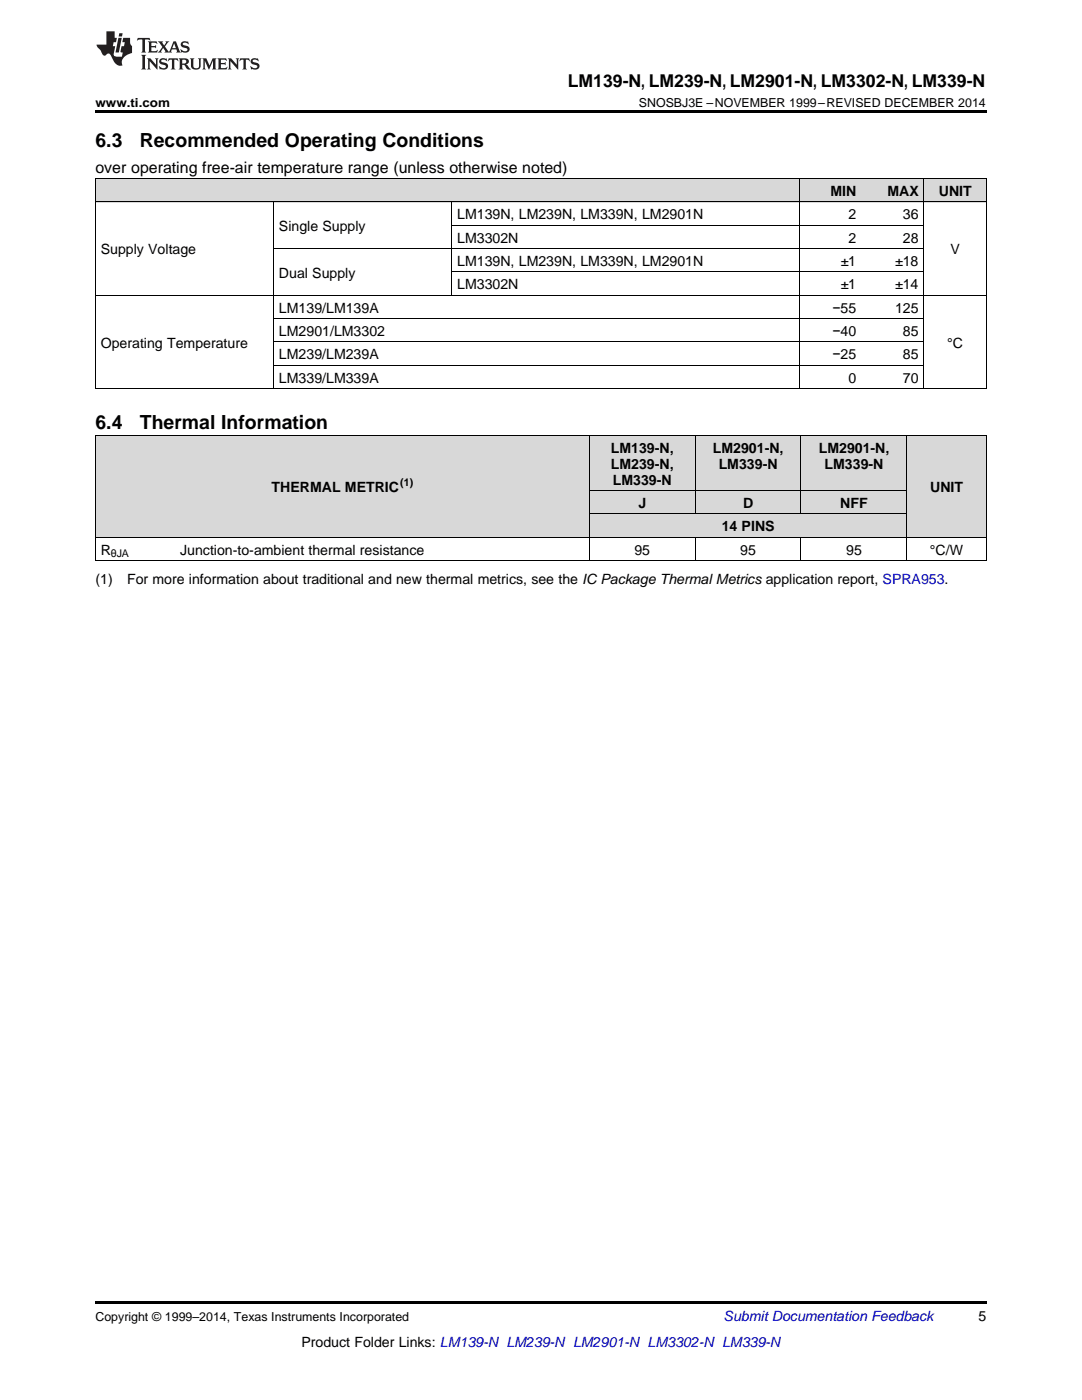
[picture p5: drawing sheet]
<svg xmlns="http://www.w3.org/2000/svg" width="216mm" height="279mm" viewBox="0 0 216 279" stroke-linecap="round" stroke-linejoin="round" font-family="sans-serif">
<defs><g id="words">
<g font-size="3.9">
<text x="19" y="29.3">6.3</text>
<text x="27.9" y="29.3">Recommended Operating Conditions</text>
<text x="19" y="85.7">6.4</text>
<text x="27.9" y="85.7">Thermal Information</text>
</g>
<text font-size="3.5" x="113.3" y="17.3">LM139-N, LM239-N, LM2901-N, LM3302-N, LM339-N</text>
<text font-size="3.2" x="19" y="34.4">over operating free-air temperature range (unless otherwise noted)</text>
<g font-size="2.8">
<text x="165.7" y="39.1">MIN</text>
<text x="177.1" y="39.1">MAX</text>
<text x="187.3" y="39.1">UNIT</text>
<text x="55.7" y="46.1">Single Supply</text>
<text x="91.2" y="43.7">LM139N, LM239N, LM339N, LM2901N</text>
<text x="169.3" y="43.7">2</text>
<text x="180.2" y="43.7">36</text>
<text x="20.1" y="50.7">Supply Voltage</text>
<text x="91.2" y="48.4">LM3302N</text>
<text x="91.2" y="53.1">LM139N, LM239N, LM339N, LM2901N</text>
<text x="167.7" y="53.1">±1</text>
<text x="169.3" y="48.4">2</text>
<text x="178.6" y="53.1">±18</text>
<text x="180.2" y="48.4">28</text>
<text x="189.7" y="50.7">V</text>
<text x="55.7" y="55.4">Dual Supply</text>
<text x="91.2" y="57.7">LM3302N</text>
<text x="167.7" y="57.7">±1</text>
<text x="178.6" y="57.7">±14</text>
<text x="55.7" y="62.4">LM139/LM139A</text>
<text x="166.1" y="62.4">−55</text>
<text x="178.6" y="62.4">125</text>
<text x="20.1" y="69.4">Operating Temperature</text>
<text x="55.7" y="67">LM2901/LM3302</text>
<text x="55.7" y="71.7">LM239/LM239A</text>
<text x="166.1" y="67">−40</text>
<text x="166.1" y="71.7">−25</text>
<text x="180.2" y="67">85</text>
<text x="180.2" y="71.7">85</text>
<text x="189" y="69.4">°C</text>
<text x="55.7" y="76.3">LM339/LM339A</text>
<text x="169.3" y="76.3">0</text>
<text x="180.2" y="76.3">70</text>
<text x="121.9" y="90.3">LM139-N,</text>
<text x="121.9" y="93.5">LM239-N,</text>
<text x="142.2" y="90.3">LM2901-N,</text>
<text x="143.4" y="93.5">LM339-N</text>
<text x="163.4" y="90.3">LM2901-N,</text>
<text x="164.5" y="93.5">LM339-N</text>
<text x="54.2" y="98.2">THERMAL METRIC</text>
<text x="122.3" y="96.7">LM339-N</text>
<text x="127.4" y="101.4">J</text>
<text x="148.3" y="101.4">D</text>
<text x="167.7" y="101.4">NFF</text>
<text x="185.6" y="98.2">UNIT</text>
<text x="144" y="106">14 PINS</text>
<text x="20.1" y="110.7">R</text>
<text x="35.9" y="110.7">Junction-to-ambient thermal resistance</text>
<text x="126.6" y="110.7">95</text>
<text x="147.7" y="110.7">95</text>
<text x="168.8" y="110.7">95</text>
<text x="185.6" y="110.7">°C/W</text>
<text x="19" y="116.5">(1)</text>
<text x="25.4" y="116.5">For more information about traditional and new thermal metrics, see the IC Package Thermal Metrics application report, SPRA953.</text>
<text x="195.3" y="263.6">5</text>
<text x="60.1" y="268.9">Product Folder Links: LM139-N LM239-N LM2901-N LM3302-N LM339-N</text>
</g>
<text font-size="2.8" fill="#0000c8" x="144.4" y="263.6">Submit Documentation Feedback</text>
<g font-size="2.5">
<text x="19" y="21.4">www.ti.com</text>
<text x="127.5" y="21.4">SNOSBJ3E –NOVEMBER 1999–REVISED DECEMBER 2014</text>
<text x="19" y="263.6">Copyright © 1999–2014, Texas Instruments Incorporated</text>
</g>
<g font-size="2.1">
<text x="79.9" y="97">(1)</text>
<text x="22.1" y="111.2">θJA</text>
</g>
</g></defs>
<g fill="#d8d8d8">
<path d="M19 87h15.9v20.3h-15.9z"/>
<path d="M34.9 87h82.7v20.3h-82.7z"/>
<path d="M117.6 102.6h21.1v4.7h-21.1z"/>
<path d="M138.7 102.6h21.2v4.7h-21.2z"/>
<path d="M159.9 102.6h21.1v4.7h-21.1z"/>
<path d="M181 87h15.8v20.3h-15.8z"/>
<path d="M117.6 98h21.1v4.6h-21.1z"/>
<path d="M138.7 98h21.2v4.6h-21.2z"/>
<path d="M159.9 98h21.1v4.6h-21.1z"/>
<path d="M117.6 87h21.1v11h-21.1z"/>
<path d="M138.7 87h21.2v11h-21.2z"/>
<path d="M159.9 87h21.1v11h-21.1z"/>
<path d="M19 35.7h35.6v4.7h-35.6z"/>
<path d="M54.6 35.7h35.6v4.7h-35.6z"/>
<path d="M90.2 35.7h69.3v4.7h-69.3z"/>
<path d="M159.5 35.7h12.4v4.7h-12.4z"/>
<path d="M171.9 35.7h12.5v4.7h-12.5z"/>
<path d="M184.4 35.7h12.4v4.7h-12.4z"/>
</g>
<g fill="#000">
<path d="M19 22h177.8v.5h-177.8zM19 77.6h.2zM90.1 77.6h.1zM159.4 77.6h.1zM184.3 77.6h.1zM196.7 77.6h.1zM19 111.9h.2zM117.5 111.9h.1zM138.6 111.9h.1zM159.8 111.9h.1zM180.9 111.9h.1zM196.7 111.9h.1z"/>
<path d="M19 259.7h177.8v.5h-177.8z"/>
</g>
<g fill="none" stroke="#000" stroke-width=".2">
<path d="M19 35.6l177.8 .1v41.9M19.1 35.7v41.9M159.4 35.7v41.9M184.3 35.7v41.9M19 58.9h177.8M19 40.3h177.8M54.6 40.3v37.3M54.6 49.6h129.8M90.1 40.3v18.7M90.2 54.3h94.2M90.2 45h94.2M19 77.6h177.8"/>
<path d="M54.6 72.9h129.8M54.6 68.2h129.8M54.6 63.6h129.8M19 86.9h177.8M19.1 86.9v25M117.6 86.9v25M117.6 97.9h63.4M138.7 86.9v15.7M159.8 86.9v15.7M180.9 86.9v25M196.8 86.9v25M19 111.9h177.8"/>
<path d="M19 107.2h177.8M117.6 102.6h63.4M138.7 107.2v4.7M159.8 107.2v4.7"/>
</g>
<g fill="#231f20">
<path d="M27.5 7.6l-.1 .5 .4-.2h.6v.1v2.1l-.2 .4h1l-.3-.4v-2.1l.1-.1h.5l.5 .2-.2-.5zM29.5 8.3l.2 .3v1.5l-.2 .4h1.8l.2-.6a1.04 1.04 0 0 1-1.3 .2v-.7h.6l.3 .2v-.6l-.3 .2h-.6v-.6l.8-.1 .4 .3-.2-.5zM31.5 8.3l.9 1.1-.9 1.1h.8l-.2-.2 .5-.7 .4 .7-.2 .2h1.5l-.1-.2 .1-.4h.9l.1 .4-.2 .2h1l-.3-.3-.7-1.9h-.5l-.9 2-.8-1 .9-1h-.8l.1 .3-.3 .5-.4-.6 .2-.2zM34.7 8.6l.4 1h-.7zM36.3 8.4a.63 .63 0 0 0-.2 .7 .63 .63 0 0 0 .6 .4l.6 .2 .1 .2a.75 .75 0 0 1-.7 .4 .75 .75 0 0 1-.6-.5l.1 .7 .1-.1a1.11 1.11 0 0 0 1.5-.6 1.13 1.13 0 0 0-1.2-.8l-.1-.4a1.04 1.04 0 0 1 1.2 .2l-.2-.5-.1 .1-.5-.2zM28.2 10.9l.2 .4v2.2l-.2 .4h1l-.3-.4v-2.2l.3-.4zM29.3 11.6l.3 .4v1.5l-.3 .4h.8l-.2-.4v-1.3l1.5 1.7v-1.9l.2-.4h-.7l.2 .4v.9l-1.1-1.3zM32 11.8a.62 .62 0 0 0-.2 .7 .62 .62 0 0 0 .6 .4l.6 .1 .1 .3a.76 .76 0 0 1-.7 .3 .76 .76 0 0 1-.6-.4l.1 .7 .1-.1a1.11 1.11 0 0 0 1.5-.6 1.13 1.13 0 0 0-1.2-.8l-.1-.4a1.04 1.04 0 0 1 1.2 .2l-.2-.6-.1 .1-.5-.1zM33.7 11.6l-.2 .6a.61 .61 0 0 1 .8-.3v1.6l-.2 .4h.9l-.2-.4v-1.6a.63 .63 0 0 1 .8 .3l-.2-.6zM35.6 11.6l.3 .4v1.5l-.3 .4h1l-.2-.2v-.8l.5 .2a.76 .76 0 0 0 1.2 .7l-1-1a.58 .58 0 0 0 .6-.5 .58 .58 0 0 0-.5-.6zM36.4 11.9h.1a.45 .45 0 0 1 .5 .1 .45 .45 0 0 1 .1 .5l-.7 .2zM37.9 11.6l.2 .2a2.17 2.17 0 0 0 .3 1.9 .99 .99 0 0 0 1.6-.6v-1.1l.2-.4h-.7l.2 .2a1.92 1.92 0 0 1-.2 1.8 .6 .6 0 0 1-.9-.5v-1.1l.2-.4zM40.4 11.6l.2 .4v1.5l-.2 .4h.7l-.2-.4v-1.4l.8 1.8 .8-1.8v1.4l-.2 .4h.9l-.2-.4v-1.5l.2-.4h-.8l-.6 1.5-.6-1.5zM43.4 11.6l.2 .4v1.5l-.2 .4h1.8l.2-.6a1.04 1.04 0 0 1-1.3 .1v-.6h.5l.4 .2v-.6l-.4 .2h-.5v-.7h.8l.3 .3-.1-.6zM45.5 11.6l.2 .4v1.5l-.2 .4h.7l-.2-.4v-1.3l1.5 1.7v-1.9l.2-.4h-.7l.2 .4v.9l-1.1-1.3zM47.9 11.6l-.1 .6a.61 .61 0 0 1 .8-.3v1.6l-.3 .4h1l-.3-.4 .1-1.6a.63 .63 0 0 1 .7 .3l-.1-.6zM50.2 11.8a.62 .62 0 0 0-.2 .7 .62 .62 0 0 0 .6 .4l.6 .1 .2 .3a.76 .76 0 0 1-.8 .3 .76 .76 0 0 1-.6-.4l.1 .7 .2-.1a1.11 1.11 0 0 0 1.5-.6 1.13 1.13 0 0 0-1.3-.8l-.1-.4a1.04 1.04 0 0 1 1.2 .2l-.1-.6-.2 .1-.5-.1z"/>
<path d="M21.2 6.3v2.6h-1.9l.1 .4 .7 .9a.91 .91 0 0 0 1 .8 .56 .56 0 0 1 .5-.3 .56 .56 0 0 1 .5 .3l.4 .8a1.53 1.53 0 0 0 1.9 1.2 1.54 1.54 0 0 1 1-2.1l.9-.3v-1.4a1.52 1.52 0 0 1-.3-1.6h-1.4l-.2 .8h.5l-.2 .8h-.4l-.2 1v.2l.4 .1-.2 .8a1.93 1.93 0 0 1-1.6-.3l.3-1.8h-.5l.2-.8h.4l.2-.8h-.4v-1.3zM23.6 7.6l-.6 2.9h.7l.6-2.9zM23.8 6.6l-.1 .7h.6l.2-.7z"/>
</g>
<use href="#words"/>
</svg>
